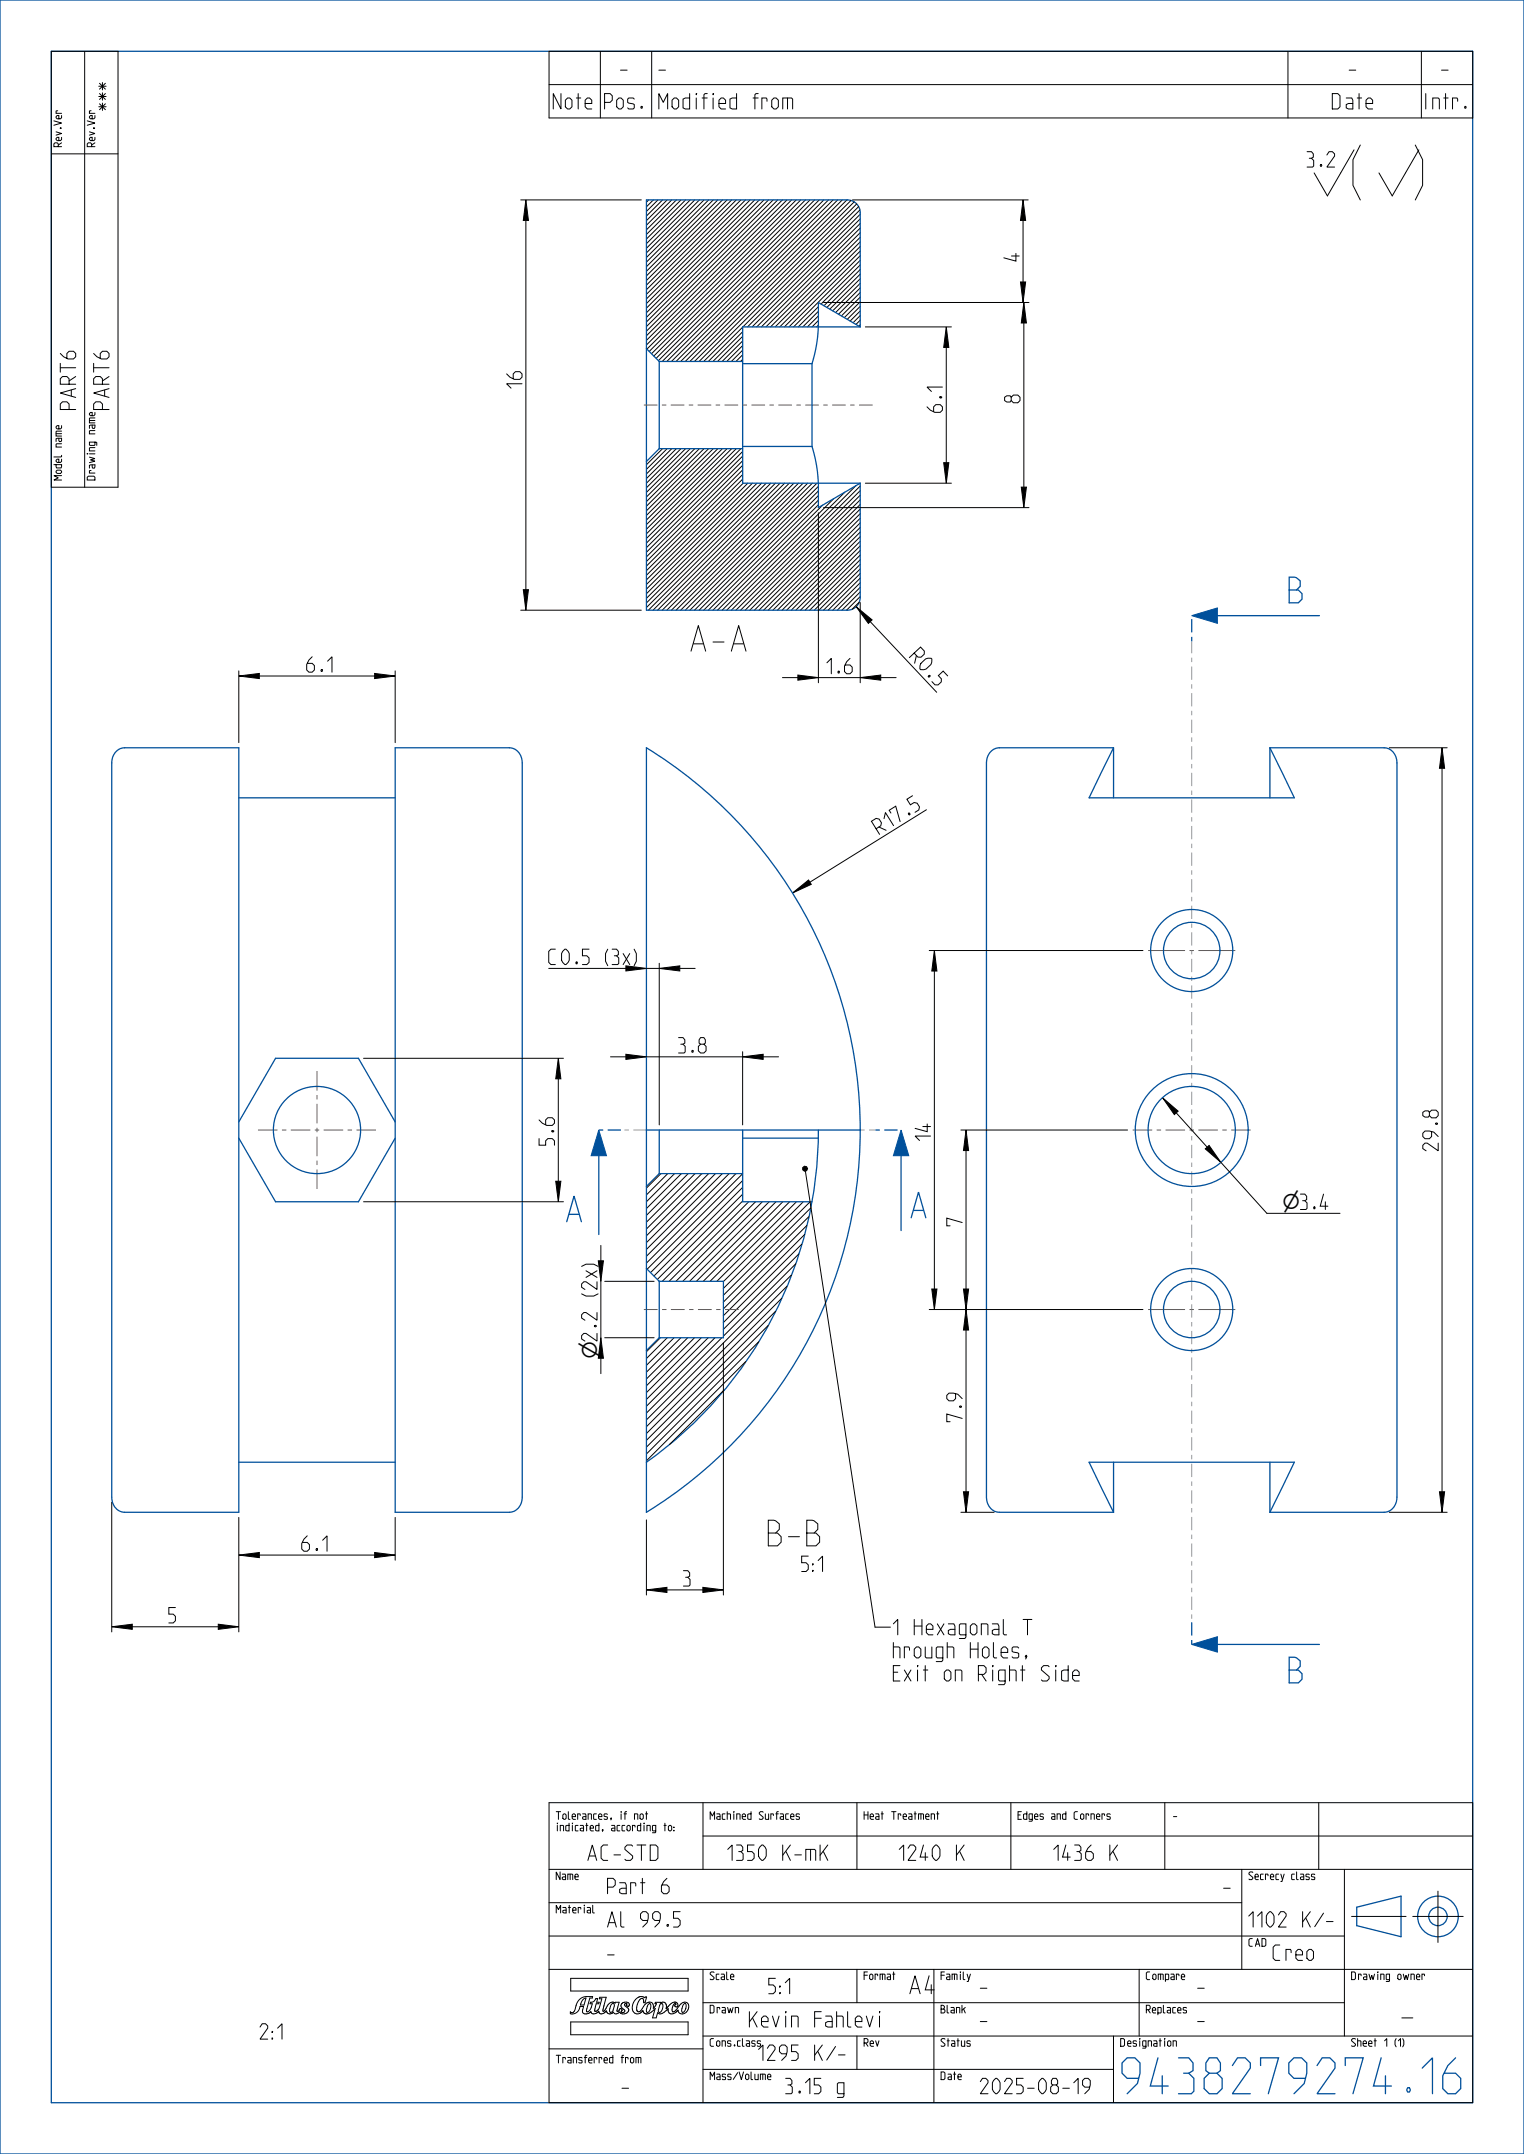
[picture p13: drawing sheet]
<svg xmlns="http://www.w3.org/2000/svg" width="297mm" height="420mm" viewBox="0 0 297 420" stroke-linecap="round" stroke-linejoin="round" font-family="sans-serif">
<defs><g id="words">
<text font-size="13" x="263.7" y="38.3">( )</text>
<text font-size="9.1" fill="#00509b" x="216.5" y="408.2">9438279274.16</text>
<g font-size="6.5">
<text x="135.1" y="127">A-A</text>
<text x="149.5" y="301.4">B-B</text>
<text x="272.6" y="395.2">-</text>
</g>
<text font-size="4.6" x="176.6" y="388.7">A4</text>
<g font-size="4.1">
<text x="249.9" y="235.8">⌀3.4</text>
<text x="249.9" y="235.8">⌀</text>
<text x="116.3" y="265" transform="rotate(-90 116.3 265)">⌀2.2 (2x)</text>
<text x="116.3" y="265" transform="rotate(-90 116.3 265)">⌀</text>
</g>
<g font-size="3.9">
<text x="120.8" y="14.7">-</text>
<text x="128.4" y="14.7">-</text>
<text x="262.8" y="14.7">-</text>
<text x="280.8" y="14.7">-</text>
<text x="21.3" y="21.5" transform="rotate(-90 21.3 21.5)">***</text>
<text x="107.3" y="21.2">Note</text>
<text x="117.3" y="21.2">Pos.</text>
<text x="128.4" y="21.2">Modified from</text>
<text x="259.3" y="21.2">Date</text>
<text x="276.1" y="21.2">Intr.</text>
<text x="254.7" y="32.6">3.2</text>
<text x="198.6" y="50.9" transform="rotate(-90 198.6 50.9)">4</text>
<text x="101.7" y="75.7" transform="rotate(-90 101.7 75.7)">16</text>
<text x="14.7" y="79.8" transform="rotate(-90 14.7 79.8)">PART6</text>
<text x="21.3" y="79.8" transform="rotate(-90 21.3 79.8)">PART6</text>
<text x="183.7" y="80.4" transform="rotate(-90 183.7 80.4)">6.1</text>
<text x="198.8" y="78.5" transform="rotate(-90 198.8 78.5)">8</text>
<text x="59.8" y="131.1">6.1</text>
<text x="161.2" y="131.4">1.6</text>
<text x="177.2" y="128.2" transform="rotate(47 177.2 128.2)">R0.5</text>
<text x="171.4" y="162.7" transform="rotate(-32 171.4 162.7)">R17.5</text>
<text x="106.9" y="188.1">C0.5 (3x)</text>
<text x="132.2" y="205.3">3.8</text>
<text x="108.1" y="223.3" transform="rotate(-90 108.1 223.3)">5.6</text>
<text x="181.3" y="222.4" transform="rotate(-90 181.3 222.4)">14</text>
<text x="280.3" y="224.4" transform="rotate(-90 280.3 224.4)">29.8</text>
<text x="187.5" y="239" transform="rotate(-90 187.5 239)">7</text>
<text x="187.5" y="277.2" transform="rotate(-90 187.5 277.2)">7.9</text>
<text x="58.8" y="302.5">6.1</text>
<text x="133.2" y="309.3">3</text>
<text x="154.1" y="306.4">5:1</text>
<text x="32.9" y="316.4">5</text>
<text x="173.5" y="318.8">1 Hexagonal T</text>
<text x="173.5" y="323.3">hrough Holes,</text>
<text x="173.5" y="327.8">Exit on Right Side</text>
<text x="115" y="362.7">AC-STD</text>
<text x="141.5" y="362.7">1350 K-mK</text>
<text x="175" y="362.7">1240 K</text>
<text x="205" y="362.7">1436 K</text>
<text x="117.8" y="369.2">Part 6</text>
<text x="238.3" y="369.2">-</text>
<text x="117.8" y="375.7">Al 99.5</text>
<text x="242.6" y="375.7">1102 K/-</text>
<text x="118.4" y="382.2">-</text>
<text x="248.1" y="382.2">Creo</text>
<text x="148.5" y="388.7">5:1</text>
<text x="191" y="388.7">-</text>
<text x="233.4" y="388.7">-</text>
<text x="145.4" y="395.2">Kevin Fahlevi</text>
<text x="191" y="395.2">-</text>
<text x="233.4" y="395.2">-</text>
<text x="48.8" y="397.6">2:1</text>
<text x="147.8" y="401.7">1295 K/-</text>
<text x="120.8" y="408.2">-</text>
<text x="153.1" y="408.2">3.15 g</text>
<text x="190.4" y="408.2">2025-08-19</text>
</g>
<g font-size="2">
<text x="12" y="28.6" transform="rotate(-90 12 28.6)">Rev.Ver</text>
<text x="18.5" y="28.6" transform="rotate(-90 18.5 28.6)">Rev.Ver</text>
<text x="12" y="93.6" transform="rotate(-90 12 93.6)">Model name</text>
<text x="18.5" y="93.6" transform="rotate(-90 18.5 93.6)">Drawing name</text>
<text x="108.4" y="354.7">Tolerances, if not</text>
<text x="108.4" y="357">indicated, according to:</text>
<text x="138.4" y="354.7">Machined Surfaces</text>
<text x="168.4" y="354.7">Heat Treatment</text>
<text x="198.4" y="354.7">Edges and Corners</text>
<text x="228.4" y="354.7">-</text>
<text x="108.4" y="366.5">Name</text>
<text x="243.4" y="366.5">Secrecy class</text>
<text x="108.4" y="373">Material</text>
<text x="243.4" y="379.5">CAD</text>
<text x="138.4" y="386">Scale</text>
<text x="168.4" y="386">Format</text>
<text x="183.4" y="386">Family</text>
<text x="223.4" y="386">Compare</text>
<text x="263.4" y="386">Drawing owner</text>
<text x="138.4" y="392.5">Drawn</text>
<text x="183.4" y="392.5">Blank</text>
<text x="223.4" y="392.5">Replaces</text>
<text x="138.4" y="399">Cons.class</text>
<text x="168.4" y="399">Rev</text>
<text x="183.4" y="399">Status</text>
<text x="218.4" y="399">Designation</text>
<text x="263.4" y="399">Sheet 1 (1)</text>
<text x="108.4" y="402.2">Transferred from</text>
<text x="138.4" y="405.5">Mass/Volume</text>
<text x="183.4" y="405.5">Date</text>
</g>
</g></defs>
<path d="M165.1 39a2.5 2.5 0 0 1 2.5 2.5M167.6 116.5a2.5 2.5 0 0 1-2.5 2.5M159.5 220.3a79.3 79.3 0 0 1-33.5 64.8" fill="none" stroke="#00509b" stroke-width=".25"/>
<g fill="none" stroke="#000" stroke-width=".19">
<path d="M126.4 39l-.4 .4M127.3 39l-1.3 1.3M128.2 39l-2.2 2.2M129.1 39l-3.1 3.1M130 39l-4 4M130.9 39l-4.9 4.9M131.8 39l-5.8 5.8M132.7 39l-6.7 6.7M133.6 39l-7.6 7.6M134.5 39l-8.5 8.5M135.4 39l-9.4 9.4M136.3 39l-10.3 10.3"/>
<path d="M137.2 39l-11.2 11.2M138.1 39l-12.1 12.1M139 39l-13 13M139.9 39l-13.9 13.9M140.8 39l-14.8 14.8M141.7 39l-15.7 15.7M142.6 39l-16.6 16.6M143.5 39l-17.5 17.5M144.4 39l-18.4 18.4M145.3 39l-19.3 19.3M146.2 39l-20.2 20.2M147.1 39l-21.1 21.1"/>
<path d="M148 39l-22 22M148.9 39l-22.9 22.9M149.8 39l-23.8 23.8M150.7 39l-24.7 24.7M151.6 39l-25.6 25.6M152.5 39l-26.5 26.5M153.4 39l-27.4 27.4M154.3 39l-28.3 28.3M155.2 39l-29.1 29.1M156.1 39l-29.6 29.5M157 39l-30 30M157.9 39l-30.5 30.4"/>
<path d="M158.8 39l-30.9 30.9M159.7 39l-31.4 31.3M160.6 39l-31.5 31.5M161.5 39l-31.5 31.5M162.4 39l-31.5 31.5M163.3 39l-31.5 31.5M164.1 39l-31.5 31.5M165 39l-31.5 31.5M165.8 39.1l-31.4 31.4M166.5 39.4l-31.2 31.1M167 39.8l-30.8 30.7M159.5 59.8l-3.9 3.9"/>
<path d="M167.3 40.3l-30.2 30.2M167.6 40.9l-22.8 22.8M167.6 41.8l-21.9 21.9M167.6 42.7l-21 21M167.6 43.6l-20.1 20.1M167.6 44.5l-19.2 19.2M167.6 45.4l-18.3 18.3M167.6 46.3l-17.4 17.4M167.6 47.2l-16.5 16.5M167.6 48.1l-15.6 15.6M167.6 49l-14.7 14.7M167.6 49.9l-13.8 13.8"/>
<path d="M167.6 50.8l-12.9 12.9M167.6 51.7l-7.6 7.6M167.6 52.6l-7 7M167.6 53.5l-6.5 6.4M167.6 54.3l-5.9 6M167.6 55.2l-5.3 5.4M167.6 56.1l-4.8 4.8M167.6 57l-4.2 4.3M167.6 57.9l-3.6 3.7M167.6 58.8l-3.1 3.1M167.6 59.7l-2.5 2.6M144.7 63.8l-6.7 6.7"/>
<path d="M144.7 64.7l-5.8 5.8M144.7 65.6l-4.9 4.9M144.7 66.5l-4 4M144.7 67.4l-3.1 3.1M144.7 68.3l-2.2 2.2M144.7 69.2l-1.3 1.3M144.7 70.1l-.4 .4M159.5 60.7l-3 3M159.5 61.6l-2.2 2.1M159.5 62.5l-1.3 1.2M159.5 63.4l-.4 .3M167.6 60.6l-1.9 2"/>
<path d="M167.6 61.5l-1.4 1.4M167.6 62.4l-.8 .9M167.6 63.3l-.2 .3M129.1 87.5l-3.1 3.1M130 87.5l-4 4M130.9 87.5l-4.9 4.9M131.8 87.5l-5.8 5.8M132.7 87.5l-6.7 6.7M133.6 87.5l-7.6 7.6M134.5 87.5l-8.5 8.5M135.4 87.5l-9.4 9.4M136.3 87.5l-10.3 10.3"/>
<path d="M137.2 87.5l-11.2 11.2M138.1 87.5l-12.1 12.1M139 87.5l-13 13M139.9 87.5l-13.9 13.9M140.8 87.5l-14.8 14.8M141.7 87.5l-15.7 15.7M142.6 87.5l-16.6 16.6M143.5 87.5l-17.5 17.5M144.4 87.5l-18.4 18.4M144.7 88l-18.7 18.8M144.7 88.9l-18.7 18.8M144.7 89.8l-18.7 18.8"/>
<path d="M144.7 90.7l-18.7 18.8M144.7 91.6l-18.7 18.8M144.7 92.5l-18.7 18.8M144.7 93.4l-18.7 18.8M144.8 94.2l-18.8 18.9M145.7 94.2l-19.7 19.8M146.6 94.2l-20.6 20.7M147.5 94.2l-21.5 21.6M148.4 94.2l-22.4 22.5M149.3 94.2l-23.3 23.4M150.2 94.2l-24.2 24.3M151.1 94.2l-24.7 24.8"/>
<path d="M152 94.2l-24.7 24.8M152.9 94.2l-24.7 24.8M153.8 94.2l-24.7 24.8M154.7 94.2l-24.7 24.8M155.6 94.2l-24.7 24.8M156.5 94.2l-24.8 24.8M157.4 94.2l-24.8 24.8M158.3 94.2l-24.8 24.8M159.2 94.2l-24.8 24.8M159.5 94.8l-24.2 24.2M159.5 95.7l-23.3 23.3M159.5 96.6l-22.4 22.4"/>
<path d="M159.5 97.5l-21.5 21.5M159.5 98.4l-20.6 20.6M160.3 98.5l-20.5 20.5M162.5 97.2l-21.8 21.8M164.6 96l-23 23M166.8 94.7l-24.3 24.3M167.6 94.8l-24.2 24.2M167.6 95.7l-23.3 23.3M167.6 96.6l-22.4 22.4M167.6 97.5l-21.5 21.5M167.6 98.4l-20.6 20.6M167.6 99.3l-19.7 19.7"/>
<path d="M167.5 117.4l-1.4 1.4M167.6 100.2l-18.8 18.8M167.6 101.1l-17.9 17.9M167.6 101.9l-17 17.1M167.6 102.8l-16.1 16.2M167.6 103.7l-15.2 15.3M167.6 104.6l-14.3 14.4M167.6 105.5l-13.4 13.5M167.6 106.4l-12.5 12.6M167.6 107.3l-11.6 11.7M167.6 108.2l-10.7 10.8M167.6 109.1l-9.8 9.9"/>
<path d="M167.6 110l-8.9 9M167.6 110.9l-8 8.1M167.6 111.8l-7.1 7.2M167.6 112.7l-6.2 6.3M167.6 113.6l-5.3 5.4M167.6 114.5l-4.4 4.5M167.6 115.4l-3.5 3.6M167.6 116.3l-2.6 2.7M128.8 228.8l-2.8 2.9M130.1 228.8l-4.1 4.2M131.5 228.8l-5.5 5.5M132.8 228.8l-6.8 6.9"/>
<path d="M134.1 228.8l-8.1 8.2M135.4 228.8l-9.4 9.5M136.8 228.8l-10.8 10.8M138.1 228.8l-12.1 12.2M139.4 228.8l-13.4 13.5M140.8 228.8l-14.8 14.8M142.1 228.8l-16.1 16.2M143.4 228.8l-17.4 17.5M144.7 228.9l-18.6 18.6M144.7 230.2l-17.9 17.9M144.7 231.5l-17.3 17.3M144.7 232.9l-16.6 16.6"/>
<path d="M144.7 234.2l-15.6 15.6M145.9 234.3l-15.5 15.5M147.2 234.3l-15.5 15.5M148.6 234.3l-15.5 15.5M149.9 234.3l-15.5 15.5M151.2 234.3l-15.5 15.5M152.6 234.3l-15.6 15.5M153.9 234.3l-15.5 15.5M155.2 234.3l-15.5 15.5M156.5 234.3l-15.5 15.6M157.2 239l-16.2 16.2M157.6 237.3l-16.6 16.6"/>
<path d="M157.9 234.3l-16.9 16.9M158 235.6l-17 17M149.7 258.5l-23.7 23.7M151.1 255.7l-25.1 25.1M152.3 253.1l-26.3 26.4M153.4 250.8l-27.4 27.4M154.2 248.6l-28.2 28.3M155.1 246.4l-14.1 14.1M155.7 244.5l-14.7 14.7M156.2 242.6l-15.2 15.3M156.8 240.7l-15.8 15.8M128.7 260.8l-2.7 2.8"/>
<path d="M130 260.8l-4 4.1M131.4 260.8l-5.4 5.4M132.7 260.8l-6.7 6.8M134 260.8l-8 8.1M135.4 260.8l-9.4 9.4M136.7 260.8l-10.7 10.7M138 260.8l-12 12.1M139.3 260.8l-13.3 13.4M140.7 260.8l-14.7 14.7M141.1 271l-10.6 10.6M145.3 265.5l-19.3 19.3M147.8 261.6l-21.8 21.9"/>
</g>
<path d="M232.2 320.6l5-1.5v3z" fill="#00509b"/>
<path d="M232.2 320.6l5-1.5v3z" fill="none" stroke="#00509b" stroke-width=".19"/>
<path d="M251.2 325.6h1.5l.7-.7v-1l-.7-.6-1.5-.2v5h1.8l.7-.7v-1l-.7-.8h-.3" fill="none" stroke="#00509b" stroke-width=".25"/>
<path d="M232.2 120l5-1.5v3z" fill="#00509b"/>
<path d="M232.2 120l5-1.5v3z" fill="none" stroke="#00509b" stroke-width=".19"/>
<path d="M251.2 115h1.5l.7-.7v-1l-.7-.6-.4-.2h-1.1v5h1.8l.7-.7v-1l-.7-.8h-.3" fill="none" stroke="#00509b" stroke-width=".25"/>
<path d="M116.7 220.3l1.5 5h-3z" fill="#00509b"/>
<path d="M116.7 220.3l1.5 5h-3z" fill="none" stroke="#00509b" stroke-width=".19"/>
<path d="M110.4 238.2l1.5-5 1.4 5M110.9 236.8h1.9" fill="none" stroke="#00509b" stroke-width=".25"/>
<path d="M175.6 220.3l1.5 5h-3z" fill="#00509b"/>
<path d="M175.6 220.3l1.5 5h-3z" fill="none" stroke="#00509b" stroke-width=".19"/>
<g fill="none" stroke="#00509b" stroke-width=".25">
<path d="M0 0h297v420h-297zM10 10h277v400h-277zM165.1 39h-39.1v80h39.1M167.6 41.5v22.2M126 68l2.5 2.5M128.5 70.5v17M128.5 70.5h16.2M144.7 70.9h13.5M158.2 70.9v16.2M159.5 63.7l-.4 3.6-.9 3.6M159.5 63.7v-4.7l8.1 4.7M167.6 63.7h-22.9v30.5h22.9"/>
<path d="M128.5 87.5l-2.5 2.5M128.5 87.5h16.2M144.7 87.1h13.5M158.2 87.1l.9 3.5 .4 3.6M159.5 94.2v4.8l8.1-4.8M167.6 94.2v22.3M237.2 120h19.9M22.6 146.6l.8-.6 .9-.2h22.2v149.1h-22.2a2.76 2.76 0 0 1-2.5-3v-143.1l.2-1.3zM46.5 155.6h30.5M77 145.8h22.3a2.76 2.76 0 0 1 2.5 3v143.1a2.76 2.76 0 0 1-2.5 3h-22.3zM126 145.8a87.5 87.5 0 0 1 0 149.1zM217 145.8l-4.8 9.8h40l-4.7-9.8"/>
<path d="M217 145.8h-22.3a2.76 2.76 0 0 0-2.5 3v143.1a2.76 2.76 0 0 0 2.5 3h22.3M217 145.8v9.8M247.5 145.8h22.2a2.76 2.76 0 0 1 2.5 3v143.1a2.76 2.76 0 0 1-2.5 3h-22.2M247.5 145.8v9.8M46.5 218.8l7.2-12.4h16.2l7.1 12.4M46.5 221.9l7.2 12.4h16.2l7.1-12.4M116.7 225.3v15.4M126 220.3h41.6M128.5 220.3v8.5M128.5 228.8l-2.5 2.5M128.5 228.8h16.2M144.7 220.3v14h13.5"/>
<path d="M144.7 221.9h14.8M175.6 225.3v14.6M177.6 237.4l1.4-5 1.4 5M178 236h2M126 247.3l2.5 2.5M128.5 249.8h12.5v11h-12.5M128.5 249.8v11M128.5 260.8l-2.5 2.5M46.5 285.1h30.5M217 294.9l-4.8-9.8h40l-4.7 9.8M217 285.1v9.8M247.5 285.1v9.8"/>
<path d="M237.2 320.6h19.9M264.4 371.9l8.6-2.2v7.9l-8.6-2.1z"/>
<circle cx="232.2" cy="185.3" r="8"/>
<circle cx="232.2" cy="185.3" r="5.5"/>
<circle cx="61.8" cy="220.3" r="8.5"/>
<circle cx="232.2" cy="220.3" r="11"/>
<circle cx="232.2" cy="220.3" r="8.5"/>
<circle cx="232.2" cy="255.3" r="8"/>
<circle cx="232.2" cy="255.3" r="5.5"/>
<circle cx="280.2" cy="373.7" r="4"/>
<circle cx="280.2" cy="373.7" r="1.8"/>
</g>
<path d="M232.2 125v-5M116.7 220.3h5M170.6 220.3h5M232.2 320.6v-5" fill="none" stroke="#00509b" stroke-width=".25" stroke-dasharray=".9 .9 2.6 .9" stroke-linecap="butt"/>
<path d="M121.7 220.3h4.3M167.6 220.3h3M232.2 315.6v-190.6" fill="none" stroke="#9196a0" stroke-width=".19" stroke-dasharray=".9 .9 2.6 .9" stroke-linecap="butt"/>
<g fill="#000">
<path d="M102.5 39l.5 4h-1zM199.4 39l.5 4h-1zM198.9 55h1l-.5 4zM199.5 59l.5 4h-1zM184.4 63.7l.5 4h-1zM183.9 90.2h1l-.5 4zM199 95h1l-.5 4zM102 115h1l-.5 4zM166.9 118.3l3.1 2.6-.8 .7zM46.5 131.8l4-.5v1zM73 131.3l4 .5-4 .5zM155.5 131.6l4 .5-4 .5z"/>
<path d="M167.6 132.1l4-.5v1zM281 145.8l.5 4h-1zM154.4 174.1l3.2-2.5 .5 .8zM128.5 188.8l4-.5v1zM182.1 185.3l.5 4h-1zM108.8 206.4l.5 4h-1zM122 205.6l4 .5-4 .5zM144.7 206.1l4-.5v1zM226.6 214l3 2.7-.7 .6zM108.3 230.3h1l-.5 4zM156.4 227.7l.4-.3 .4 .1 .2 .4-.2 .4-.4 .1-.4-.3zM188.3 220.3l.5 4h-1z"/>
<path d="M234.9 224l.7-.7 2.3 3.4zM181.6 251.3h1l-.5 4zM187.8 251.3h1l-.5 4zM188.3 255.3l.5 4h-1zM187.8 290.9h1l-.5 4zM280.5 290.9h1l-.5 4zM21.8 317.2l4-.5v1zM46.5 303.2l4-.5v1zM42.5 316.7l4 .5-4 .5zM73 302.7l4 .5-4 .5zM126 310l4-.5v1zM137 309.5l4 .5-4 .5z"/>
</g>
<g fill="none" stroke="#000" stroke-width=".19">
<path d="M10 10h13v85h-13zM16.5 10v85M107 10h180v13h-180zM107 16.5h180M117 10v13M127 10v13M251 10v13M277 10v13M10 30h13M101.5 39h23.5M102.5 39l.5 4h-1zM166.1 39h34.3"/>
<path d="M199.4 39l.5 4h-1zM263.9 29.2l-5.2 9-2.6-4.5M102.5 43v72M160.5 59h40M198.9 55h1l-.5 4zM199.4 43v12M199.5 59l.5 4h-1zM168.6 63.7h16.8M184.4 63.7l.5 4h-1zM184.4 67.7v22.5M199.5 63v32M159.5 100v33.1"/>
<path d="M160.5 99h40M168.6 94.2h16.8M183.9 90.2h1l-.5 4zM199 95h1l-.5 4zM101.5 119h23.5M102 115h1l-.5 4zM166.9 118.3l3.1 2.6-.8 .7zM167.6 117.5v15.6M46.5 131.8l4-.5v1zM46.5 130.8v14M50.5 131.8h22.5M73 131.3l4 .5-4 .5z"/>
<path d="M77 130.8v14M152.5 132.1h3M155.5 131.6l4 .5-4 .5zM159.5 132.1h8.1M167.6 132.1l4-.5v1zM169.6 121.2l12.9 13.8M171.6 132.1h3M180.5 157.9l-22.7 14.1M270.7 145.8h11.3M281 145.8l.5 4h-1zM281 149.8v141.1M154.4 174.1l3.2-2.5 .5 .8z"/>
<path d="M106.9 188.8h15.1M126 188.8h2.5M128.5 188.8l4-.5v1zM128.5 187.8v31.5M132.5 188.8h3M181.1 185.3h41.6M182.1 185.3l.5 4h-1zM182.1 189.3v62M70.9 206.4h38.9M108.8 206.4l.5 4h-1zM108.8 210.4v19.9M119 206.1h3"/>
<path d="M122 205.6l4 .5-4 .5zM126 206.1h18.7M144.7 206.1l4-.5v1zM144.7 205.1v14.2M148.7 206.1h3M226.6 214l3 2.7-.7 .6zM229.2 217l6.1 6.7M70.9 234.3h38.9M108.3 230.3h1l-.5 4zM156.4 227.7l.4-.3 .4 .1 .2 .4-.2 .4-.4 .1-.4-.3zM157 228.4l13.5 88.9h3M187.3 220.3h32.4"/>
<path d="M188.3 220.3l.5 4h-1zM188.3 224.3v27M234.9 224l.7-.7 2.3 3.4zM237.9 226.7l9 9.9h14.2M117.1 242.8v3M117.1 249.8v11M117.8 249.8h9.7M181.1 255.3h41.6M181.6 251.3h1l-.5 4zM187.8 251.3h1l-.5 4zM188.3 255.3l.5 4h-1zM188.3 259.3v31.6"/>
<path d="M117.1 264.8v3M117.8 260.8h9.7M141 261.8v49.2M21.8 292.9v25.3M46.5 295.9v22.3M77 295.9v8.3M126 296.4v14.6M187.3 294.9h6.4M187.8 290.9h1l-.5 4zM270.7 294.9h11.3M280.5 290.9h1l-.5 4zM21.8 317.2l4-.5v1z"/>
<path d="M25.8 317.2h16.7M42.5 316.7l4 .5-4 .5zM46.5 303.2l4-.5v1zM50.5 303.2h22.5M73 302.7l4 .5-4 .5zM126 310l4-.5v1zM130 310h7M137 309.5l4 .5-4 .5zM107 351.5h180v58.5h-180zM137 358h150M137 351.5v13M167 351.5v13"/>
<path d="M197 351.5v13M227 351.5v13M257 351.5v13M107 364.5h180M107 371h135M107 377.5h155M242 364.5v19.5M262 364.5v32.5M263.4 373.7h10.6M275.3 373.7h9.8M280.2 368.7v10M107 384h180"/>
<path d="M107 399.5h30M111.2 385.7h22.9v2.5h-22.9zM111.2 394.3h22.9v2.4h-22.9zM112.9 389.9l1-.6h1.6l-.1 .3h-.4l-.7 2.3a.23 .23 0 0 0 0 .2 .23 .23 0 0 0 .2 .2l.4-.3 .3-.6 .2-.7h-.4l.1-.3 .5-.1 .5-.6h.4l-.2 .7h.5l-.1 .3h-.5l-.3 1a.32 .32 0 0 0 .1 .5 .32 .32 0 0 0 .5-.2l.3-.6 .5-1.7h-.5l.1-.3h1.2l-.6 2.8 .4-.2 .4-.8a.95 .95 0 0 1 1.6-.6v-.2h.8l-.5 1.6 .1 .2 .3-.1a.33 .33 0 0 1 .2-.4 .33 .33 0 0 1 .4 .2 .33 .33 0 0 1-.1 .4 .36 .36 0 0 0 .6 0 .36 .36 0 0 0-.3-.6 .74 .74 0 0 1-.3-1 .74 .74 0 0 1 1-.3 .41 .41 0 0 1 .6 .3 .41 .41 0 0 1-.4 .5l-.2-.2 .1-.3a.29 .29 0 0 0-.5 .1 .29 .29 0 0 0 .2 .4 .76 .76 0 0 1 .6 .9 .76 .76 0 0 1-.9 .6l-.6-.1-.3-.3-.8 .4-.4-.3a.74 .74 0 0 1-.8 .3 .74 .74 0 0 1-.5-.6 .95 .95 0 0 1-1.5 .3v-.2a.87 .87 0 0 1-.8 .5 .87 .87 0 0 1-.8-.5 1.08 1.08 0 0 1-1.6 .2l.2-1.2h-.7l-.3 .8-.5 .5-1.1 .1v-.3l.2 .1a.79 .79 0 0 0 .8-.9l.4-1zM113.7 389.9l.5-.3-.4 1.4h-.7zM116.1 389.7h.1M119.2 390.8l.4-.1 .1 .4-.3 1-.5 .3-.1-.6zM124 389.7a1.2 1.2 0 0 1 1.6-.2l.4-.1-.3 1.1h-.3v-.1a.5 .5 0 0 0-.3-.7 .5 .5 0 0 0-.6 .5 1.78 1.78 0 0 0-.3 2h.4l.3-.2a2.5 2.5 0 0 1 1.6-1.6 .82 .82 0 0 1 .8 1.2l.6-.9h-.3l.1-.3h1v.2a.8 .8 0 0 1 1 .1 .8 .8 0 0 1 .1 1l.3-.3a1.45 1.45 0 0 1 1.9-.8 .37 .37 0 0 1 .1 .5 .37 .37 0 0 1-.6 0l.2-.3a.19 .19 0 0 0-.2-.2 .19 .19 0 0 0-.2 .2l-.3 1.1a.34 .34 0 0 0 .2 .4 .34 .34 0 0 0 .4-.2 3.9 3.9 0 0 1 1.8-1.7 1.05 1.05 0 0 1 .9 .8 1.05 1.05 0 0 1-.5 1.1 .92 .92 0 0 1-.9 .4 .92 .92 0 0 1-.8-.8l-.1 .2a1.32 1.32 0 0 1-1.6 .4l-.2-.4v-.4l-.9 .7a.85 .85 0 0 1-1.1 .1l-.3 1h-.7l.5-1.9-.1 .1a1.65 1.65 0 0 1-1.9 .9l-.4-.5-.1 .1a1.11 1.11 0 0 1-1.5 .3 1.11 1.11 0 0 1-.4-1.4l.3-.8zM126.4 390.8l.4-.1v.7l-.3 .8-.4 .2-.1-.5zM126.6 390.7h.1M128.7 390.8l.4-.1 .1 .6-.3 .8-.4 .3-.2-.4zM133.3 390.8l.3-.1 .1 .7-.3 .7-.4 .3-.1-.6z"/>
<path d="M133.5 390.7h.1M137 390.5h125M137 397h150M137 384v26M167 384v6.5M167 397v6.5M182 384v26M217 397v13M222 384v13M137 403.5h80"/>
</g>
<g fill="none" stroke="#785055" stroke-width=".19">
<path d="M125.5 79h2.6M129 79h.9M130.7 79h2.7M134.2 79h.9M136 79h2.6M139.5 79h.8M141.2 79h2.7M144.7 79h.9M146.4 79h2.7M150 79h.8M151.7 79h2.6M155.2 79h.9"/>
<path d="M156.9 79h2.7M160.4 79h.9M162.2 79h2.6M165.7 79h.8M167.4 79h2.7M223.7 185.3h7.2M231.8 185.3h.9M233.5 185.3h7.2M61.8 208.8v3.8M61.8 213.5v.9M61.8 215.2v3.8M61.8 219.9v.9"/>
<path d="M50.3 220.3h3.8M54.9 220.3h.9M56.7 220.3h3.8M61.3 220.3h.9M61.8 221.6v3.8M61.8 226.3v.9M61.8 228v3.8M63.1 220.3h3.8M67.7 220.3h.9M69.5 220.3h3.8M220.7 220.3h3.8M225.4 220.3h.9"/>
<path d="M227.1 220.3h3.8M231.8 220.3h.9M233.5 220.3h3.8M238.2 220.3h.9M239.9 220.3h3.8M125.5 255.3h2.7M129 255.3h.9M130.7 255.3h2.7M134.3 255.3h.9M136 255.3h2.7M139.6 255.3h.8M141.3 255.3h2.7"/>
<path d="M223.7 255.3h7.2M231.8 255.3h.9M233.5 255.3h7.2"/>
</g>
<use href="#words"/>
</svg>
